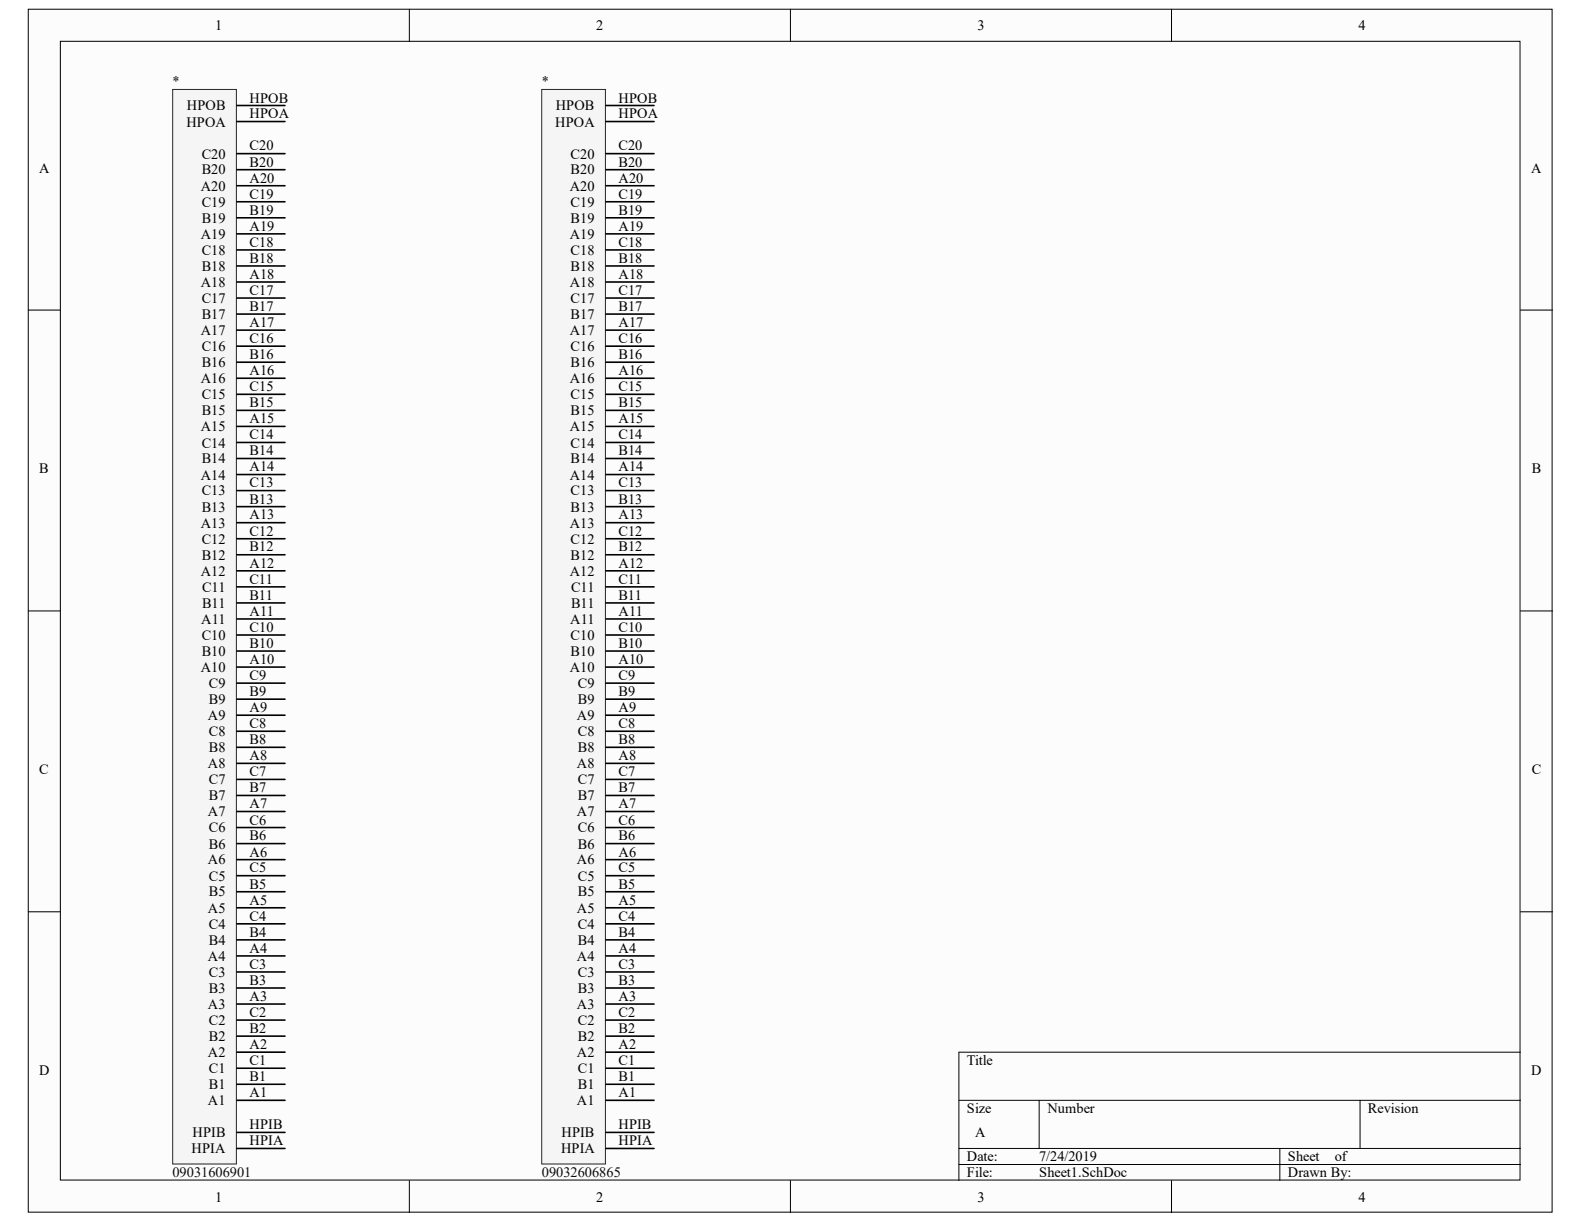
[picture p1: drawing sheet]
<svg xmlns="http://www.w3.org/2000/svg" width="279mm" height="216mm" viewBox="0 0 279 216" stroke-linecap="round" stroke-linejoin="round" font-family="sans-serif">
<defs><g id="words">
<g font-size="2.5">
<text x="37.9" y="5.3">1</text>
<text x="105.1" y="5.3">2</text>
<text x="172.4" y="5.3">3</text>
<text x="239.6" y="5.3">4</text>
<text x="32.9" y="22.3">HPOA</text>
<text x="33" y="19.4">HPOB</text>
<text x="44" y="20.9">HPOA</text>
<text x="44" y="18.1">HPOB</text>
<text x="98" y="22.3">HPOA</text>
<text x="98" y="19.4">HPOB</text>
<text x="109.1" y="20.9">HPOA</text>
<text x="109.1" y="18.1">HPOB</text>
<text x="35.6" y="28">C20</text>
<text x="44" y="29.4">B20</text>
<text x="44" y="26.5">C20</text>
<text x="100.7" y="28">C20</text>
<text x="109.1" y="29.4">B20</text>
<text x="109.1" y="26.5">C20</text>
<text x="6.9" y="30.4">A</text>
<text x="35.4" y="33.6">A20</text>
<text x="35.6" y="30.8">B20</text>
<text x="44" y="35.1">C19</text>
<text x="44" y="32.2">A20</text>
<text x="100.5" y="33.6">A20</text>
<text x="100.7" y="30.8">B20</text>
<text x="109.1" y="35.1">C19</text>
<text x="109.1" y="32.2">A20</text>
<text x="270.1" y="30.4">A</text>
<text x="35.6" y="39.3">B19</text>
<text x="35.6" y="36.4">C19</text>
<text x="44" y="40.7">A19</text>
<text x="44" y="37.9">B19</text>
<text x="100.7" y="39.3">B19</text>
<text x="100.7" y="36.4">C19</text>
<text x="109.1" y="40.7">A19</text>
<text x="109.1" y="37.9">B19</text>
<text x="35.4" y="42.1">A19</text>
<text x="35.6" y="47.8">B18</text>
<text x="35.6" y="45">C18</text>
<text x="44" y="46.3">B18</text>
<text x="44" y="43.5">C18</text>
<text x="100.5" y="42.1">A19</text>
<text x="100.7" y="47.8">B18</text>
<text x="100.7" y="45">C18</text>
<text x="109.1" y="46.3">B18</text>
<text x="109.1" y="43.5">C18</text>
<text x="35.4" y="50.6">A18</text>
<text x="35.6" y="53.4">C17</text>
<text x="44" y="52">C17</text>
<text x="44" y="49.2">A18</text>
<text x="100.5" y="50.6">A18</text>
<text x="100.7" y="53.4">C17</text>
<text x="109.1" y="52">C17</text>
<text x="109.1" y="49.2">A18</text>
<text x="35.4" y="59.1">A17</text>
<text x="35.6" y="56.3">B17</text>
<text x="44" y="57.6">A17</text>
<text x="44" y="54.9">B17</text>
<text x="100.5" y="59.1">A17</text>
<text x="100.7" y="56.3">B17</text>
<text x="109.1" y="57.6">A17</text>
<text x="109.1" y="54.9">B17</text>
<text x="35.6" y="64.7">B16</text>
<text x="35.6" y="62">C16</text>
<text x="44" y="63.3">B16</text>
<text x="44" y="60.5">C16</text>
<text x="100.7" y="64.7">B16</text>
<text x="100.7" y="62">C16</text>
<text x="109.1" y="63.3">B16</text>
<text x="109.1" y="60.5">C16</text>
<text x="35.4" y="67.6">A16</text>
<text x="35.6" y="70.4">C15</text>
<text x="44" y="71.8">B15</text>
<text x="44" y="69">C15</text>
<text x="44" y="66.2">A16</text>
<text x="100.5" y="67.6">A16</text>
<text x="100.7" y="70.4">C15</text>
<text x="109.1" y="71.8">B15</text>
<text x="109.1" y="69">C15</text>
<text x="109.1" y="66.2">A16</text>
<text x="35.4" y="76.1">A15</text>
<text x="35.6" y="73.3">B15</text>
<text x="44" y="77.5">C14</text>
<text x="44" y="74.6">A15</text>
<text x="100.5" y="76.1">A15</text>
<text x="100.7" y="73.3">B15</text>
<text x="109.1" y="77.5">C14</text>
<text x="109.1" y="74.6">A15</text>
<text x="6.9" y="83.5">B</text>
<text x="35.6" y="81.7">B14</text>
<text x="35.6" y="78.9">C14</text>
<text x="44" y="83.2">A14</text>
<text x="44" y="80.3">B14</text>
<text x="100.7" y="81.7">B14</text>
<text x="100.7" y="78.9">C14</text>
<text x="109.1" y="83.2">A14</text>
<text x="109.1" y="80.3">B14</text>
<text x="270.2" y="83.5">B</text>
<text x="35.4" y="84.6">A14</text>
<text x="35.6" y="87.4">C13</text>
<text x="44" y="88.8">B13</text>
<text x="44" y="86">C13</text>
<text x="100.5" y="84.6">A14</text>
<text x="100.7" y="87.4">C13</text>
<text x="109.1" y="88.8">B13</text>
<text x="109.1" y="86">C13</text>
<text x="35.4" y="93">A13</text>
<text x="35.6" y="95.9">C12</text>
<text x="35.6" y="90.3">B13</text>
<text x="44" y="94.5">C12</text>
<text x="44" y="91.6">A13</text>
<text x="100.5" y="93">A13</text>
<text x="100.7" y="95.9">C12</text>
<text x="100.7" y="90.3">B13</text>
<text x="109.1" y="94.5">C12</text>
<text x="109.1" y="91.6">A13</text>
<text x="35.4" y="101.6">A12</text>
<text x="35.6" y="98.7">B12</text>
<text x="44" y="100.1">A12</text>
<text x="44" y="97.3">B12</text>
<text x="100.5" y="101.6">A12</text>
<text x="100.7" y="98.7">B12</text>
<text x="109.1" y="100.1">A12</text>
<text x="109.1" y="97.3">B12</text>
<text x="35.7" y="107.2">B11</text>
<text x="35.7" y="104.4">C11</text>
<text x="44" y="105.8">B11</text>
<text x="44" y="102.9">C11</text>
<text x="100.7" y="107.2">B11</text>
<text x="100.7" y="104.4">C11</text>
<text x="109.1" y="105.8">B11</text>
<text x="109.1" y="102.9">C11</text>
<text x="35.5" y="110">A11</text>
<text x="35.6" y="112.9">C10</text>
<text x="44" y="111.5">C10</text>
<text x="44" y="108.6">A11</text>
<text x="100.6" y="110">A11</text>
<text x="100.7" y="112.9">C10</text>
<text x="109.1" y="111.5">C10</text>
<text x="109.1" y="108.6">A11</text>
<text x="35.4" y="118.6">A10</text>
<text x="35.6" y="115.7">B10</text>
<text x="44" y="119.9">C9</text>
<text x="44" y="117.1">A10</text>
<text x="44" y="114.3">B10</text>
<text x="100.5" y="118.6">A10</text>
<text x="100.7" y="115.7">B10</text>
<text x="109.1" y="119.9">C9</text>
<text x="109.1" y="117.1">A10</text>
<text x="109.1" y="114.3">B10</text>
<text x="36.8" y="124.1">B9</text>
<text x="36.8" y="121.4">C9</text>
<text x="44" y="125.6">A9</text>
<text x="44" y="122.8">B9</text>
<text x="101.9" y="124.1">B9</text>
<text x="101.9" y="121.4">C9</text>
<text x="109.1" y="125.6">A9</text>
<text x="109.1" y="122.8">B9</text>
<text x="36.7" y="127">A9</text>
<text x="36.8" y="129.8">C8</text>
<text x="44" y="131.2">B8</text>
<text x="44" y="128.5">C8</text>
<text x="101.8" y="127">A9</text>
<text x="101.9" y="129.8">C8</text>
<text x="109.1" y="131.2">B8</text>
<text x="109.1" y="128.5">C8</text>
<text x="6.9" y="136.6">C</text>
<text x="36.7" y="135.5">A8</text>
<text x="36.8" y="132.7">B8</text>
<text x="44" y="136.9">C7</text>
<text x="44" y="134.1">A8</text>
<text x="101.8" y="135.5">A8</text>
<text x="101.9" y="132.7">B8</text>
<text x="109.1" y="136.9">C7</text>
<text x="109.1" y="134.1">A8</text>
<text x="270.2" y="136.6">C</text>
<text x="36.8" y="141.1">B7</text>
<text x="36.8" y="138.3">C7</text>
<text x="44" y="142.6">A7</text>
<text x="44" y="139.8">B7</text>
<text x="101.9" y="141.1">B7</text>
<text x="101.9" y="138.3">C7</text>
<text x="109.1" y="142.6">A7</text>
<text x="109.1" y="139.8">B7</text>
<text x="36.7" y="144">A7</text>
<text x="36.8" y="149.7">B6</text>
<text x="36.8" y="146.8">C6</text>
<text x="44" y="148.2">B6</text>
<text x="44" y="145.4">C6</text>
<text x="101.8" y="144">A7</text>
<text x="101.9" y="149.7">B6</text>
<text x="101.9" y="146.8">C6</text>
<text x="109.1" y="148.2">B6</text>
<text x="109.1" y="145.4">C6</text>
<text x="36.7" y="152.5">A6</text>
<text x="36.8" y="155.3">C5</text>
<text x="44" y="153.9">C5</text>
<text x="44" y="151.1">A6</text>
<text x="101.8" y="152.5">A6</text>
<text x="101.9" y="155.3">C5</text>
<text x="109.1" y="153.9">C5</text>
<text x="109.1" y="151.1">A6</text>
<text x="36.7" y="161">A5</text>
<text x="36.8" y="158.1">B5</text>
<text x="44" y="159.6">A5</text>
<text x="44" y="156.8">B5</text>
<text x="101.8" y="161">A5</text>
<text x="101.9" y="158.1">B5</text>
<text x="109.1" y="159.6">A5</text>
<text x="109.1" y="156.8">B5</text>
<text x="36.8" y="166.7">B4</text>
<text x="36.8" y="163.8">C4</text>
<text x="44" y="165.2">B4</text>
<text x="44" y="162.4">C4</text>
<text x="101.9" y="166.7">B4</text>
<text x="101.9" y="163.8">C4</text>
<text x="109.1" y="165.2">B4</text>
<text x="109.1" y="162.4">C4</text>
<text x="36.7" y="169.4">A4</text>
<text x="36.8" y="172.3">C3</text>
<text x="44" y="173.8">B3</text>
<text x="44" y="170.9">C3</text>
<text x="44" y="168.1">A4</text>
<text x="101.8" y="169.4">A4</text>
<text x="101.9" y="172.3">C3</text>
<text x="109.1" y="173.8">B3</text>
<text x="109.1" y="170.9">C3</text>
<text x="109.1" y="168.1">A4</text>
<text x="36.7" y="178">A3</text>
<text x="36.8" y="175.1">B3</text>
<text x="44" y="179.4">C2</text>
<text x="44" y="176.5">A3</text>
<text x="101.8" y="178">A3</text>
<text x="101.9" y="175.1">B3</text>
<text x="109.1" y="179.4">C2</text>
<text x="109.1" y="176.5">A3</text>
<text x="36.8" y="183.6">B2</text>
<text x="36.8" y="180.8">C2</text>
<text x="44" y="185.1">A2</text>
<text x="44" y="182.2">B2</text>
<text x="101.9" y="183.6">B2</text>
<text x="101.9" y="180.8">C2</text>
<text x="109.1" y="185.1">A2</text>
<text x="109.1" y="182.2">B2</text>
<text x="6.9" y="189.6">D</text>
<text x="36.7" y="186.4">A2</text>
<text x="36.8" y="189.3">C1</text>
<text x="44" y="190.7">B1</text>
<text x="44" y="187.9">C1</text>
<text x="101.8" y="186.4">A2</text>
<text x="101.9" y="189.3">C1</text>
<text x="109.1" y="190.7">B1</text>
<text x="109.1" y="187.9">C1</text>
<text x="170.5" y="187.9">Title</text>
<text x="270.1" y="189.6">D</text>
<text x="36.7" y="195">A1</text>
<text x="36.8" y="192.1">B1</text>
<text x="44" y="193.5">A1</text>
<text x="101.8" y="195">A1</text>
<text x="101.9" y="192.1">B1</text>
<text x="109.1" y="193.5">A1</text>
<text x="170.5" y="196.4">Size</text>
<text x="184.7" y="196.4">Number</text>
<text x="241.3" y="196.4">Revision</text>
<text x="33.8" y="203.4">HPIA</text>
<text x="34" y="200.6">HPIB</text>
<text x="44" y="202">HPIA</text>
<text x="44" y="199.2">HPIB</text>
<text x="99" y="203.4">HPIA</text>
<text x="99" y="200.6">HPIB</text>
<text x="109.1" y="202">HPIA</text>
<text x="109.1" y="199.2">HPIB</text>
<text x="172" y="200.6">A</text>
<text x="170.5" y="204.9">Date:</text>
<text x="170.5" y="207.6">File:</text>
<text x="183.3" y="204.9">7/24/2019</text>
<text x="183.3" y="207.6">Sheet1.SchDoc</text>
<text x="227.2" y="204.9">Sheet</text>
<text x="227.2" y="207.6">Drawn By:</text>
<text x="235.4" y="204.9">of</text>
<text x="37.9" y="212">1</text>
<text x="105.1" y="212">2</text>
<text x="172.4" y="212">3</text>
<text x="239.6" y="212">4</text>
</g>
<g font-size="2.5" fill="#0e0e0e">
<text x="30.4" y="15.2">*</text>
<text x="95.6" y="15.2">*</text>
<text x="30.4" y="207.6">09031606901</text>
<text x="95.6" y="207.6">09032606865</text>
</g>
</g></defs>
<g fill="#fcfcfc" stroke="#000" stroke-width=".18">
<path d="M5 1.6h268.8v212.2h-268.8z"/>
<path d="M10.6 7.3h257.5v200.9h-257.5z"/>
</g>
<g fill="none" stroke="#000" stroke-width=".18">
<path d="M72.2 1.6v5.7M139.4 1.6v5.7M206.6 1.6v5.7M5 54.7h5.6M268.2 54.7h5.7M5 107.8h5.6M268.2 107.8h5.7M5 160.8h5.6M268.2 160.8h5.7M169.1 194.1h99.1M183.3 194.1v8.5M239.9 194.1v8.5"/>
<path d="M268.2 185.6h-99.1v22.6M72.2 208.2v5.7M139.4 208.2v5.7M169.1 202.6h99.1M169.1 205.4h99.1M206.6 208.2v5.7M225.7 202.6v5.6"/>
</g>
<path d="M95.6 15.8h11.2v189.5h-11.2z" fill="#f5f5f5" stroke="#262626" stroke-width=".18"/>
<g fill="none" stroke="#000" stroke-width=".28">
<path d="M106.9 18.6h8.5M106.9 21.4h8.5M106.9 38.4h8.5M106.9 35.6h8.5M106.9 32.8h8.5M106.9 29.9h8.5M106.9 27.1h8.5M106.9 58.2h8.5M106.9 55.4h8.5M106.9 52.6h8.5M106.9 49.7h8.5M106.9 46.9h8.5"/>
<path d="M106.9 44.1h8.5M106.9 41.3h8.5M106.9 78h8.5M106.9 75.2h8.5M106.9 72.4h8.5M106.9 69.6h8.5M106.9 66.7h8.5M106.9 63.9h8.5M106.9 61.1h8.5M106.9 97.9h8.5M106.9 95h8.5M106.9 92.2h8.5"/>
<path d="M106.9 89.4h8.5M106.9 86.5h8.5M106.9 83.7h8.5M106.9 80.9h8.5M106.9 117.7h8.5M106.9 114.8h8.5M106.9 112h8.5M106.9 109.2h8.5M106.9 106.3h8.5M106.9 103.5h8.5M106.9 100.7h8.5M106.9 137.5h8.5"/>
<path d="M106.9 134.6h8.5M106.9 131.8h8.5M106.9 129h8.5M106.9 126.2h8.5M106.9 123.3h8.5M106.9 120.5h8.5M106.9 157.3h8.5M106.9 154.5h8.5M106.9 151.6h8.5M106.9 148.8h8.5M106.9 146h8.5M106.9 143.1h8.5"/>
<path d="M106.9 140.3h8.5M106.9 179.9h8.5M106.9 177.1h8.5M106.9 174.3h8.5M106.9 171.4h8.5M106.9 168.6h8.5M106.9 165.8h8.5M106.9 163h8.5M106.9 160.1h8.5M106.9 199.7h8.5M106.9 194.1h8.5M106.9 191.3h8.5"/>
<path d="M106.9 188.4h8.5M106.9 185.6h8.5M106.9 182.8h8.5M106.9 202.6h8.5"/>
</g>
<path d="M30.5 15.8h11.2v189.5h-11.2z" fill="#f5f5f5" stroke="#262626" stroke-width=".18"/>
<g fill="none" stroke="#000" stroke-width=".28">
<path d="M41.8 18.6h8.5M41.8 38.4h8.5M41.8 35.6h8.5M41.8 32.8h8.5M41.8 29.9h8.5M41.8 27.1h8.5M41.8 21.4h8.5M41.8 58.2h8.5M41.8 55.4h8.5M41.8 52.6h8.5M41.8 49.7h8.5M41.8 46.9h8.5"/>
<path d="M41.8 44.1h8.5M41.8 41.3h8.5M41.8 78h8.5M41.8 75.2h8.5M41.8 72.4h8.5M41.8 69.6h8.5M41.8 66.7h8.5M41.8 63.9h8.5M41.8 61.1h8.5M41.8 97.9h8.5M41.8 95h8.5M41.8 92.2h8.5"/>
<path d="M41.8 89.4h8.5M41.8 86.5h8.5M41.8 83.7h8.5M41.8 80.9h8.5M41.8 117.7h8.5M41.8 114.8h8.5M41.8 112h8.5M41.8 109.2h8.5M41.8 106.3h8.5M41.8 103.5h8.5M41.8 100.7h8.5M41.8 137.5h8.5"/>
<path d="M41.8 134.6h8.5M41.8 131.8h8.5M41.8 129h8.5M41.8 126.2h8.5M41.8 123.3h8.5M41.8 120.5h8.5M41.8 157.3h8.5M41.8 154.5h8.5M41.8 151.6h8.5M41.8 148.8h8.5M41.8 146h8.5M41.8 143.1h8.5"/>
<path d="M41.8 140.3h8.5M41.8 179.9h8.5M41.8 177.1h8.5M41.8 174.3h8.5M41.8 171.4h8.5M41.8 168.6h8.5M41.8 165.8h8.5M41.8 163h8.5M41.8 160.1h8.5M41.8 199.7h8.5M41.8 194.1h8.5M41.8 191.3h8.5"/>
<path d="M41.8 188.4h8.5M41.8 185.6h8.5M41.8 182.8h8.5M41.8 202.6h8.5"/>
</g>
<use href="#words"/>
</svg>
